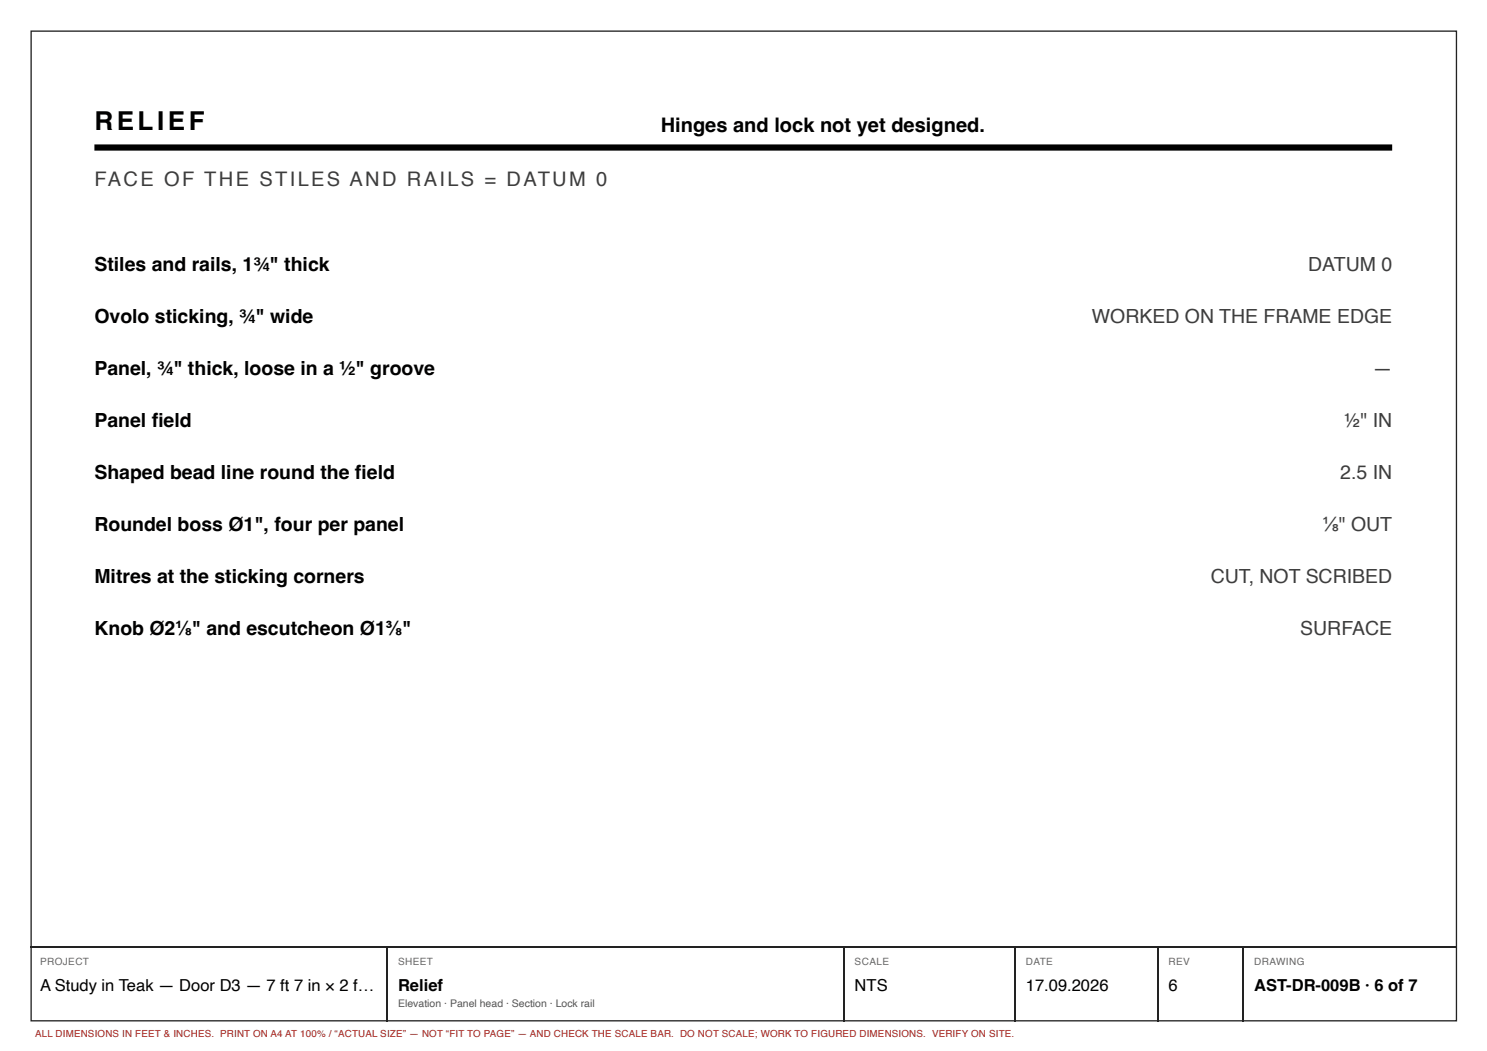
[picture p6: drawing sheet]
<svg xmlns="http://www.w3.org/2000/svg" width="297mm" height="210mm" viewBox="0 0 297 210" stroke-linecap="round" stroke-linejoin="round" font-family="sans-serif">
<defs><g id="words">
<text font-size="5.2" x="18.9" y="25.9">RELIEF</text>
<text font-size="4" x="132" y="26.4">Hinges and lock not yet designed.</text>
<text font-size="4" fill="#3d3d3d" x="18.9" y="37.2">FACE OF THE STILES AND RAILS = DATUM 0</text>
<g font-size="3.9">
<text x="18.9" y="54.2">Stiles and rails, 1¾&quot; thick</text>
<text x="18.9" y="64.6">Ovolo sticking, ¾&quot; wide</text>
<text x="18.9" y="74.9">Panel, ¾&quot; thick, loose in a ½&quot; groove</text>
<text x="18.9" y="85.3">Panel fi eld</text>
<text x="18.9" y="95.7">Shaped bead line round the fi eld</text>
<text x="18.9" y="106">Roundel boss Ø1&quot;, four per panel</text>
<text x="18.9" y="116.4">Mitres at the sticking corners</text>
<text x="18.9" y="126.8">Knob Ø2⅛&quot; and escutcheon Ø1⅜&quot;</text>
</g>
<g font-size="3.9" fill="#3d3d3d">
<text x="261.3" y="54.2">DATUM 0</text>
<text x="218.1" y="64.6">WORKED ON THE FRAME EDGE</text>
<text x="274.2" y="74.9">—</text>
<text x="268.5" y="85.3">½&quot; IN</text>
<text x="267.7" y="95.7">2.5 IN</text>
<text x="264.2" y="106">⅛&quot; OUT</text>
<text x="241.9" y="116.4">CUT, NOT SCRIBED</text>
<text x="259.7" y="126.8">SURFACE</text>
</g>
<g font-size="3.3">
<text x="8" y="197.9">A Study in Teak — Door D3 — 7 ft 7 in × 2 f…</text>
<text x="79.5" y="197.9">Relief</text>
<text x="170.7" y="197.9">NTS</text>
<text x="204.9" y="197.9">17.09.2026</text>
<text x="233.4" y="197.9">6</text>
<text x="250.5" y="197.9">AST-DR-009B · 6 of 7</text>
</g>
<text font-size="2.1" fill="#555" x="79.5" y="201.1">Elevation · Panel head · Section · Lock rail</text>
<g font-size="2" fill="#666">
<text x="8" y="192.6">PROJECT</text>
<text x="79.5" y="192.6">SHEET</text>
<text x="170.7" y="192.6">SCALE</text>
<text x="204.9" y="192.6">DATE</text>
<text x="233.4" y="192.6">REV</text>
<text x="250.5" y="192.6">DRAWING</text>
</g>
<text font-size="1.9" fill="#a51d17" x="7" y="207.2">ALL DIMENSIONS IN FEET &amp; INCHES. PRINT ON A4 AT 100% / “ACTUAL SIZE” — NOT “FIT TO PAGE” — AND CHECK THE SCALE BAR. DO NOT SCALE; WORK TO FIGURED DIMENSIONS. VERIFY ON SITE.</text>
</g></defs>
<path d="M6.2 6.2h284.7v197.7h-284.7zM6.1 189h284.9M77.4 189.2v14.8M168.7 189.2v14.8M202.8 189.2v14.8M231.4 189.2v14.8M248.3 189.2v14.8" fill="none" stroke="#222" stroke-width=".26"/>
<path d="M18.9 29.5h259.2" fill="none" stroke="#000" stroke-width="1.2" stroke-linecap="butt"/>
<use href="#words"/>
</svg>
